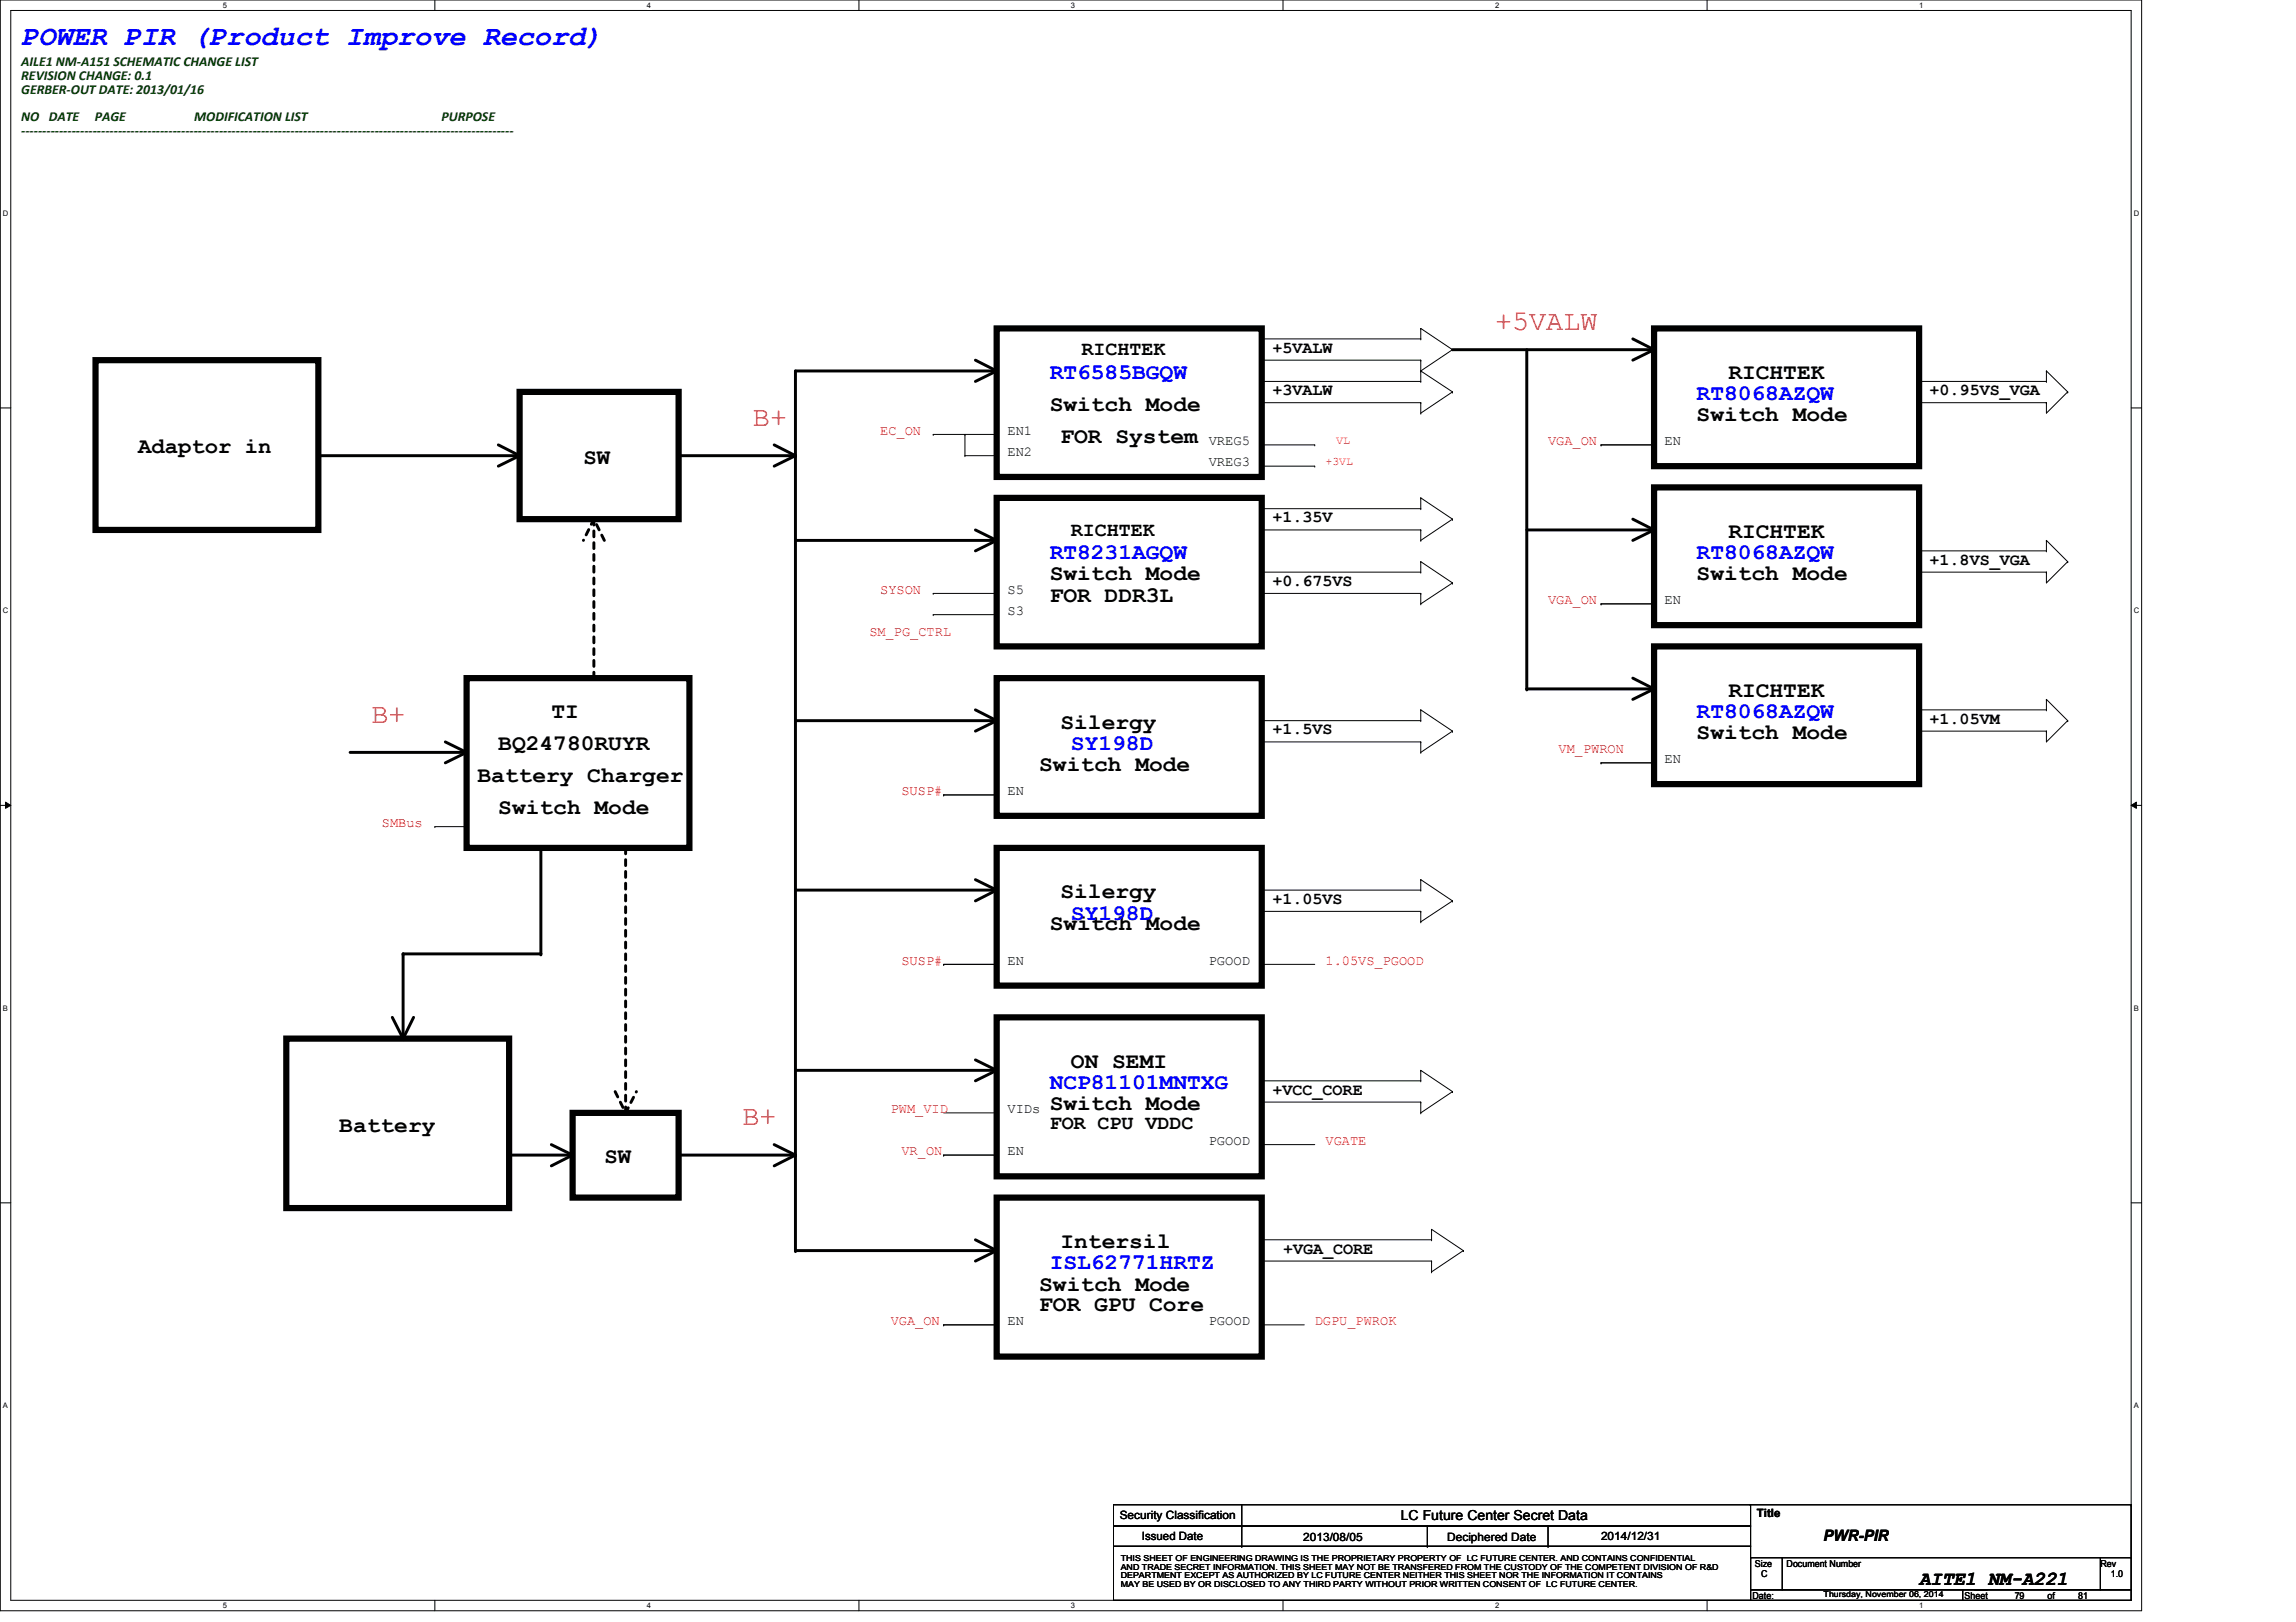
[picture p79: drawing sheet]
<svg xmlns="http://www.w3.org/2000/svg" width="297mm" height="210mm" viewBox="0 0 297 210" stroke-linecap="round" stroke-linejoin="round" font-family="sans-serif">
<defs><g id="words">
<text font-size="3.7" fill="#00f" x="2.7" y="5.8">POWER PIR (Product Improve Record)</text>
<g font-size="3.7" fill="#f00">
<text x="193.4" y="42.8">+5VALW</text>
<text x="97.4" y="55.1">B+</text>
<text x="48" y="93.5">B+</text>
<text x="96.1" y="145.6">B+</text>
</g>
<g font-size="2.9">
<text x="135.8" y="53.1">Switch Mode</text>
<text x="223.6" y="49">RICHTEK</text>
<text x="17.9" y="58.6">Adaptor in</text>
<text x="75.5" y="60">SW</text>
<text x="137.2" y="57.3">FOR System</text>
<text x="219.5" y="54.5">Switch Mode</text>
<text x="223.6" y="69.6">RICHTEK</text>
<text x="135.8" y="75.1">Switch Mode</text>
<text x="135.8" y="77.9">FOR DDR3L</text>
<text x="219.5" y="75.1">Switch Mode</text>
<text x="71.3" y="92.9">TI</text>
<text x="137.2" y="94.3">Silergy</text>
<text x="219.5" y="95.7">Switch Mode</text>
<text x="223.6" y="90.2">RICHTEK</text>
<text x="61.8" y="101.1">Battery Charger</text>
<text x="64.5" y="97">BQ24780RUYR</text>
<text x="134.4" y="99.8">Switch Mode</text>
<text x="64.5" y="105.3">Switch Mode</text>
<text x="137.2" y="116.2">Silergy</text>
<text x="135.8" y="120.4">Switch Mode</text>
<text x="135.8" y="143.7">Switch Mode</text>
<text x="138.6" y="138.2">ON SEMI</text>
<text x="43.9" y="146.4">Battery</text>
<text x="78.2" y="150.5">SW</text>
<text x="137.2" y="161.5">Intersil</text>
<text x="134.4" y="167">Switch Mode</text>
<text x="134.4" y="169.7">FOR GPU Core</text>
</g>
<g font-size="2.9" fill="#00f">
<text x="135.8" y="49">RT6585BGQW</text>
<text x="219.5" y="51.8">RT8068AZQW</text>
<text x="135.8" y="72.3">RT8231AGQW</text>
<text x="219.5" y="72.3">RT8068AZQW</text>
<text x="219.5" y="92.9">RT8068AZQW</text>
<text x="138.6" y="97">SY198D</text>
<text x="138.6" y="119">SY198D</text>
<text x="135.8" y="140.9">NCP81101MNTXG</text>
<text x="135.8" y="164.3">ISL62771HRTZ</text>
</g>
<g font-size="2.6">
<text x="139.9" y="46">RICHTEK</text>
<text x="138.6" y="69.3">RICHTEK</text>
<text x="135.8" y="146.1">FOR CPU VDDC</text>
<text x="248.3" y="205.1">AITE1_NM-A221</text>
</g>
<g font-size="2.2">
<text x="164.6" y="45.6">+5VALW</text>
<text x="164.6" y="51.1">+3VALW</text>
<text x="249.6" y="51.1">+0.95VS_VGA</text>
<text x="164.6" y="67.6">+1.35V</text>
<text x="164.6" y="75.8">+0.675VS</text>
<text x="249.6" y="73.1">+1.8VS_VGA</text>
<text x="164.6" y="95">+1.5VS</text>
<text x="249.6" y="93.6">+1.05VM</text>
<text x="164.6" y="117">+1.05VS</text>
<text x="164.6" y="141.6">+VCC_CORE</text>
<text x="166" y="162.2">+VGA_CORE</text>
</g>
<text font-size="2" x="235.9" y="199.4">PWR-PIR</text>
<g font-size="1.8" fill="#004000">
<text x="2.7" y="8.6">AILE1 NM-A151 SCHEMATIC CHANGE LIST</text>
<text x="2.7" y="10.3">REVISION CHANGE: 0.1</text>
<text x="2.7" y="12.1">GERBER-OUT DATE: 2013/01/16</text>
<text x="2.7" y="15.7">NO DATE</text>
<text x="2.7" y="17.4">---------------------------------------------------------------------------------------------------------------------</text>
<text x="12.3" y="15.7">PAGE</text>
<text x="25.1" y="15.7">MODIFICATION LIST</text>
<text x="57.1" y="15.7">PURPOSE</text>
</g>
<g font-size="1.8" fill="#f00">
<text x="113.9" y="56.3">EC_ON</text>
<text x="200.3" y="57.6">VGA_ON</text>
<text x="113.9" y="76.8">SYSON</text>
<text x="112.5" y="82.3">SM_PG_CTRL</text>
<text x="200.3" y="78.2">VGA_ON</text>
<text x="201.6" y="97.4">VM_PWRON</text>
<text x="49.4" y="107">SMBus</text>
<text x="116.6" y="102.9">SUSP#</text>
<text x="116.6" y="124.8">SUSP#</text>
<text x="171.5" y="124.8">1.05VS_PGOOD</text>
<text x="115.2" y="144">PWM_VID</text>
<text x="116.6" y="149.5">VR_ON</text>
<text x="171.5" y="148.1">VGATE</text>
<text x="115.2" y="171.4">VGA_ON</text>
<text x="170.1" y="171.4">DGPU_PWROK</text>
</g>
<g font-size="1.8">
<text x="130.3" y="56.3">EN1</text>
<text x="130.3" y="59">EN2</text>
<text x="156.4" y="57.6">VREG5</text>
<text x="215.3" y="57.6">EN</text>
<text x="156.4" y="60.4">VREG3</text>
<text x="130.3" y="76.8">S5</text>
<text x="130.3" y="79.5">S3</text>
<text x="215.3" y="78.2">EN</text>
<text x="215.3" y="98.8">EN</text>
<text x="130.3" y="102.9">EN</text>
<text x="130.3" y="124.8">EN</text>
<text x="156.4" y="124.8">PGOOD</text>
<text x="130.3" y="149.5">EN</text>
<text x="130.3" y="144">VIDs</text>
<text x="156.4" y="148.1">PGOOD</text>
<text x="130.3" y="171.4">EN</text>
<text x="156.4" y="171.4">PGOOD</text>
<text x="181.2" y="196.8">LC Future Center Secret Data</text>
</g>
<g font-size="1.5" fill="#f00">
<text x="172.8" y="57.4">VL</text>
<text x="171.5" y="60.2">+3VL</text>
</g>
<g font-size="1.5">
<text x="144.9" y="196.6">Security Classification</text>
<text x="227.3" y="196.3">Title</text>
<text x="147.7" y="199.3">Issued Date</text>
<text x="168.6" y="199.4">2013/08/05</text>
<text x="187.2" y="199.4">Deciphered Date</text>
<text x="207.1" y="199.3">2014/12/31</text>
</g>
<g font-size="1.2">
<text x="227" y="202.7">Size</text>
<text x="231.1" y="202.7">Document Number</text>
<text x="271.7" y="202.7">Rev</text>
<text x="226.7" y="206.9">Date:</text>
<text x="227.8" y="204.1">C</text>
<text x="254.2" y="206.9">Sheet</text>
<text x="260.6" y="206.9">79</text>
<text x="264.9" y="206.9">of</text>
<text x="268.9" y="206.9">81</text>
<text x="273.1" y="204.1">1.0</text>
</g>
<g font-size="1.1">
<text x="145" y="202">THIS SHEET OF ENGINEERING DRAWING IS THE PROPRIETARY PROPERTY OF LC FUTURE CENTER. AND CONTAINS CONFIDENTIAL</text>
<text x="145" y="203.1">AND TRADE SECRET INFORMATION. THIS SHEET MAY NOT BE TRANSFERED FROM THE CUSTODY OF THE COMPETENT DIVISION OF R&amp;D</text>
<text x="145" y="204.2">DEPARTMENT EXCEPT AS AUTHORIZED BY LC FUTURE CENTER NEITHER THIS SHEET NOR THE INFORMATION IT CONTAINS</text>
<text x="145" y="205.3">MAY BE USED BY OR DISCLOSED TO ANY THIRD PARTY WITHOUT PRIOR WRITTEN CONSENT OF LC FUTURE CENTER.</text>
<text x="235.9" y="206.7">Thursday, November 06, 2014</text>
</g>
<g font-size="1">
<text x="28.8" y="1">5</text>
<text x="83.7" y="1">4</text>
<text x="138.6" y="1">3</text>
<text x="193.4" y="1">2</text>
<text x="248.3" y="1">1</text>
<text x=".4" y="27.9">D</text>
<text x="276.1" y="27.9">D</text>
<text x=".4" y="79.4">C</text>
<text x="276.1" y="79.4">C</text>
<text x=".4" y="130.8">B</text>
<text x="276.1" y="130.8">B</text>
<text x=".4" y="182.2">A</text>
<text x="276.1" y="182.2">A</text>
<text x="28.8" y="208.1">5</text>
<text x="83.7" y="208.1">4</text>
<text x="138.6" y="208.1">3</text>
<text x="193.4" y="208.1">2</text>
<text x="248.3" y="208.1">1</text>
</g>
</g></defs>
<path d="M0 0h277.1v208.4h-277.1zM1.4 1.4h274.3v205.7h-274.3z" fill="none" stroke="#000" stroke-width=".13"/>
<g fill="#fff">
<path d="M28.8 .1h.6v1.1h-.6z"/>
<path d="M28.8 207.2h.6v1.1h-.6z"/>
</g>
<path d="M56.3 0v1.4M56.3 207.1v1.3" fill="none" stroke="#000" stroke-width=".13"/>
<g fill="#fff">
<path d="M83.7 .1h.5v1.1h-.5z"/>
<path d="M83.7 207.2h.5v1.1h-.5z"/>
</g>
<path d="M111.1 0v1.4M111.1 207.1v1.3" fill="none" stroke="#000" stroke-width=".13"/>
<g fill="#fff">
<path d="M138.6 .1h.5v1.1h-.5z"/>
<path d="M138.6 207.2h.5v1.1h-.5z"/>
</g>
<path d="M166 0v1.4M166 207.1v1.3" fill="none" stroke="#000" stroke-width=".13"/>
<g fill="#fff">
<path d="M193.4 .1h.6v1.1h-.6z"/>
<path d="M193.4 207.2h.6v1.1h-.6z"/>
</g>
<path d="M220.8 0v1.4M220.8 207.1v1.3" fill="none" stroke="#000" stroke-width=".13"/>
<g fill="#fff">
<path d="M248.3 .1h.5v1.1h-.5z"/>
<path d="M248.3 207.2h.5v1.1h-.5z"/>
<path d="M.4 27.1h.7v1.1h-.7z"/>
<path d="M276.1 27.1h.7v1.1h-.7z"/>
<path d="M.4 78.5h.7v1.1h-.7z"/>
<path d="M276.1 78.5h.7v1.1h-.7z"/>
</g>
<path d="M0 52.8h1.4M275.7 52.8h1.4" fill="none" stroke="#000" stroke-width=".13"/>
<g fill="#fff">
<path d="M.4 129.9h.6v1.1h-.6z"/>
<path d="M276.1 129.9h.6v1.1h-.6z"/>
</g>
<path d="M0 104.2h1.4M.7 103.8l.7 .4-.7 .4zM275.7 104.2l.7-.4v.8zM275.7 104.2h1.4" fill="none" stroke="#000" stroke-width=".13"/>
<path d="M.7 103.8l.7 .4-.7 .4zM275.7 104.2l.7-.4v.8z" fill="#000"/>
<g fill="#fff">
<path d="M.4 181.4h.6v1.1h-.6z"/>
<path d="M276.1 181.4h.6v1.1h-.6z"/>
</g>
<g fill="none" stroke="#000" stroke-width=".13">
<path d="M120.7 56.2h.1M120.7 56.2h8.2M124.8 59h.1M124.8 56.2h.1M124.8 59h4.1M124.8 56.2v2.8M163.2 57.6h6.9M163.2 49.4h20.6M163.2 52.1h20.6M163.2 46.6h20.6M163.2 43.9h20.6M170.1 57.6h.1"/>
<path d="M183.8 48h.1M183.8 46.6h.1M183.8 42.5h.1M183.8 43.9h.1M183.8 53.5h.1M183.8 52.1h.1M183.8 49.4h.1M183.8 42.5v1.4M183.8 46.6v2.8M183.8 52.1v1.4M183.8 42.5l4.1 2.8M183.8 48l4.1 2.7"/>
<path d="M187.9 45.3h.1M187.9 50.7h.1M187.9 45.3l-4.1 2.7M187.9 50.7l-4.1 2.8M207.1 57.6h.1M207.1 57.6h6.9M248.3 46.6h.1M248.3 46.6v2.8h16.4M248.3 52.1h16.4M264.7 49.4h.1M264.7 52.1h.1M264.7 48h.1"/>
<path d="M264.7 48v1.4M264.7 48l2.8 2.7M267.5 50.7h.1M267.5 50.7l-2.8 2.8v-1.4M120.7 79.5h.1M120.7 76.8h.1M120.7 79.5h8.2M120.7 76.8h8.2M163.2 71.3h.1M163.2 71.3v2.7h20.6M163.2 76.8h20.6M163.2 60.3h6.9"/>
<path d="M163.2 68.6h20.6M163.2 65.8h20.6M170.1 60.3h.1M183.8 78.1h.1M183.8 76.8h.1M183.8 72.7h.1M183.8 74h.1M183.8 69.9h.1M183.8 68.6h.1M183.8 64.4h.1M183.8 65.8h.1M183.8 64.4v1.4"/>
<path d="M183.8 68.6v1.3M183.8 72.7v1.3M183.8 76.8v1.3M183.8 72.7l4.1 2.7M183.8 64.4l4.1 2.8M187.9 75.4h.1M187.9 67.2h.1M187.9 75.4l-4.1 2.7M187.9 67.2l-4.1 2.7M207.1 78.1h.1M207.1 78.1h6.9M248.3 67.2h.1"/>
<path d="M248.3 67.2v2.7M248.3 71.3h16.4M248.3 74h16.4M264.7 71.3h.1M264.7 74h.1M264.7 69.9h.1M264.7 69.9v1.4M264.7 69.9l2.8 2.8M267.5 72.7h.1M267.5 72.7l-2.8 2.7v-1.4M163.2 91.9h.1M163.2 91.9v2.7"/>
<path d="M163.2 96h20.6M163.2 93.3h20.6M183.8 97.4h.1M183.8 96h.1M183.8 91.9h.1M183.8 93.3h.1M183.8 91.9v1.4M183.8 96v1.4M183.8 91.9l4.1 2.7M187.9 94.6h.1M187.9 94.6l-4.1 2.8M207.1 98.7h.1"/>
<path d="M207.1 98.7h6.9M248.3 87.8h.1M248.3 87.8v2.7M248.3 91.9h16.4M248.3 94.6h16.4M264.7 91.9h.1M264.7 94.6h.1M264.7 90.5h.1M264.7 90.5v1.4M264.7 90.5l2.8 2.8M267.5 93.3h.1M267.5 93.3l-2.8 2.7v-1.4"/>
<path d="M56.3 107h.1M56.3 107h4.1M122.1 102.9h.1M122.1 102.9h6.8M163.2 113.8h.1M163.2 113.8v2.8M163.2 117.9h20.6M163.2 115.2h20.6M183.8 119.3h.1M183.8 117.9h.1M183.8 113.8h.1M183.8 115.2h.1"/>
<path d="M183.8 113.8v1.4M183.8 117.9v1.4M183.8 113.8l4.1 2.8M187.9 116.6h.1M187.9 116.6l-4.1 2.7M122.1 124.8h.1M122.1 124.8h6.8M163.2 139.9h.1M163.2 124.8h.1M163.2 139.9v2.7h20.6M163.2 124.8h6.9M163.2 139.9h20.6"/>
<path d="M183.8 138.5h.1M183.8 139.9h.1M183.8 138.5v1.4M183.8 138.5l4.1 2.8M0 155.7h1.4M122.1 149.5h.1M122.1 149.5h6.8M122.1 144h6.8M128.9 144h.1M163.2 148.1h.1M163.2 148.1h6.9M183.8 144h.1"/>
<path d="M183.8 142.6h.1M183.8 142.6v1.4M185.2 159.1h.1M185.2 159.1v1.3M185.2 159.1l4.1 2.7M187.9 141.3h.1M187.9 141.3l-4.1 2.7M275.7 155.7h1.4M122.1 171.4h.1M122.1 171.4h6.8M163.2 160.4h.1M163.2 161.8h.1"/>
<path d="M163.2 171.4h.1M163.2 168.7h.1M163.2 171.4h5.5M163.2 160.4v1.4M163.2 165.9v2.8M163.2 163.2h22M163.2 160.4h22M185.2 164.6h.1M185.2 163.2h.1M185.2 160.4h.1M185.2 163.2v1.4M189.3 161.8h.1"/>
<path d="M189.3 161.8l-4.1 2.8M144.1 194.7h82.4v2.8h-82.4zM144.1 197.5h82.4v2.6h-82.4zM160.7 197.5h.1M160.7 194.7v5.4M184.7 197.5v2.6M200.3 197.5v2.6M226.4 194.7h49.3M275.7 194.7h.1M275.7 194.7v6.9M144.1 200.1h82.4v7h-82.4zM160.7 200.1h.1"/>
<path d="M184.7 200.1h.1M200.3 200.1h.1M226.5 201.6h4.1v4.1h-4.1zM226.5 205.7h27.4v1.4h-27.4zM230.6 201.6h41.1v4.1h-41.1zM253.9 205.7h21.8v1.4h-21.8zM271.7 201.6h4v4.1h-4z"/>
</g>
<g fill="none" stroke="#000" stroke-width=".8">
<path d="M12.4 46.6h28.8v22h-28.8zM67.2 50.7h20.6v16.5h-20.6zM128.9 42.5h34.3v19.2h-34.3zM214 42.5h34.3v17.8h-34.3zM128.9 64.4h34.3v19.3h-34.3zM214 63.1h34.3v17.8h-34.3zM60.4 87.8h28.8v21.9h-28.8zM128.9 87.8h34.3v17.8h-34.3zM214 83.7h34.3v17.8h-34.3zM128.9 109.7h34.3v17.9h-34.3zM37 134.4h28.9v21.9h-28.9zM128.9 131.7h34.3v20.5h-34.3z"/>
<path d="M74.1 144h13.7v11h-13.7zM128.9 155h34.3v20.6h-34.3z"/>
</g>
<g fill="none" stroke="#000" stroke-width=".38">
<path d="M41.2 59h26M64.5 57.6l2.7 1.4-2.7 1.3M87.8 59h15.1M100.2 57.6l2.7 1.4-2.7 1.3M126.2 46.6l2.7 1.4-2.7 1.4M128.9 48h-26v113.8h26M187.9 45.3h26.1M197.5 45.3v43.9h16.5M211.2 43.9l2.8 1.4-2.8 1.3M102.9 69.9h26M126.2 68.6l2.7 1.3-2.7 1.4M197.5 68.6h16.5"/>
<path d="M211.2 67.2l2.8 1.4-2.8 1.3M45.3 97.4h15.1M57.6 96l2.8 1.4-2.8 1.3M102.9 93.3h26M126.2 91.9l2.7 1.4-2.7 1.3M211.2 87.8l2.8 1.4-2.8 1.3M70 109.7v13.7h-17.8v11M102.9 115.2h26M126.2 113.8l2.7 1.4-2.7 1.4M50.8 131.7l1.4 2.7 1.3-2.7M102.9 138.5h26M126.2 137.2l2.7 1.3-2.7 1.4"/>
<path d="M65.9 149.5h8.2M71.3 148.1l2.8 1.4-2.8 1.4M87.8 149.5h15.1M100.2 148.1l2.7 1.4-2.7 1.4M126.2 160.4l2.7 1.4-2.7 1.4"/>
</g>
<g fill="#000">
<circle cx="67.2" cy="59" r=".19"/>
<circle cx="102.9" cy="59" r=".19"/>
<circle cx="128.9" cy="48" r=".19"/>
<circle cx="214" cy="45.3" r=".19"/>
<circle cx="128.9" cy="69.9" r=".19"/>
<circle cx="214" cy="68.6" r=".19"/>
<circle cx="60.4" cy="97.4" r=".19"/>
<circle cx="128.9" cy="93.3" r=".19"/>
<circle cx="197.5" cy="89.2" r=".19"/>
<circle cx="214" cy="89.2" r=".19"/>
<circle cx="128.9" cy="115.2" r=".19"/>
<circle cx="52.2" cy="134.4" r=".19"/>
<circle cx="52.2" cy="123.4" r=".19"/>
<circle cx="70" cy="123.4" r=".19"/>
<circle cx="128.9" cy="138.5" r=".19"/>
<circle cx="74.1" cy="149.5" r=".19"/>
<circle cx="102.9" cy="149.5" r=".19"/>
<circle cx="102.9" cy="161.8" r=".19"/>
<circle cx="128.9" cy="161.8" r=".19"/>
</g>
<path d="M78.2 69.9l-1.4-2.7-1.3 2.7M76.8 87.8v-20.6M80.9 109.7v34.3M79.6 141.3l1.3 2.7 1.4-2.7" fill="none" stroke="#000" stroke-width=".38" stroke-dasharray=".8 .8"/>
<g fill="#000" stroke-dasharray=".8 .8">
<circle cx="76.8" cy="67.2" r=".19"/>
<circle cx="80.9" cy="144" r=".19"/>
</g>
<use href="#words"/>
</svg>
